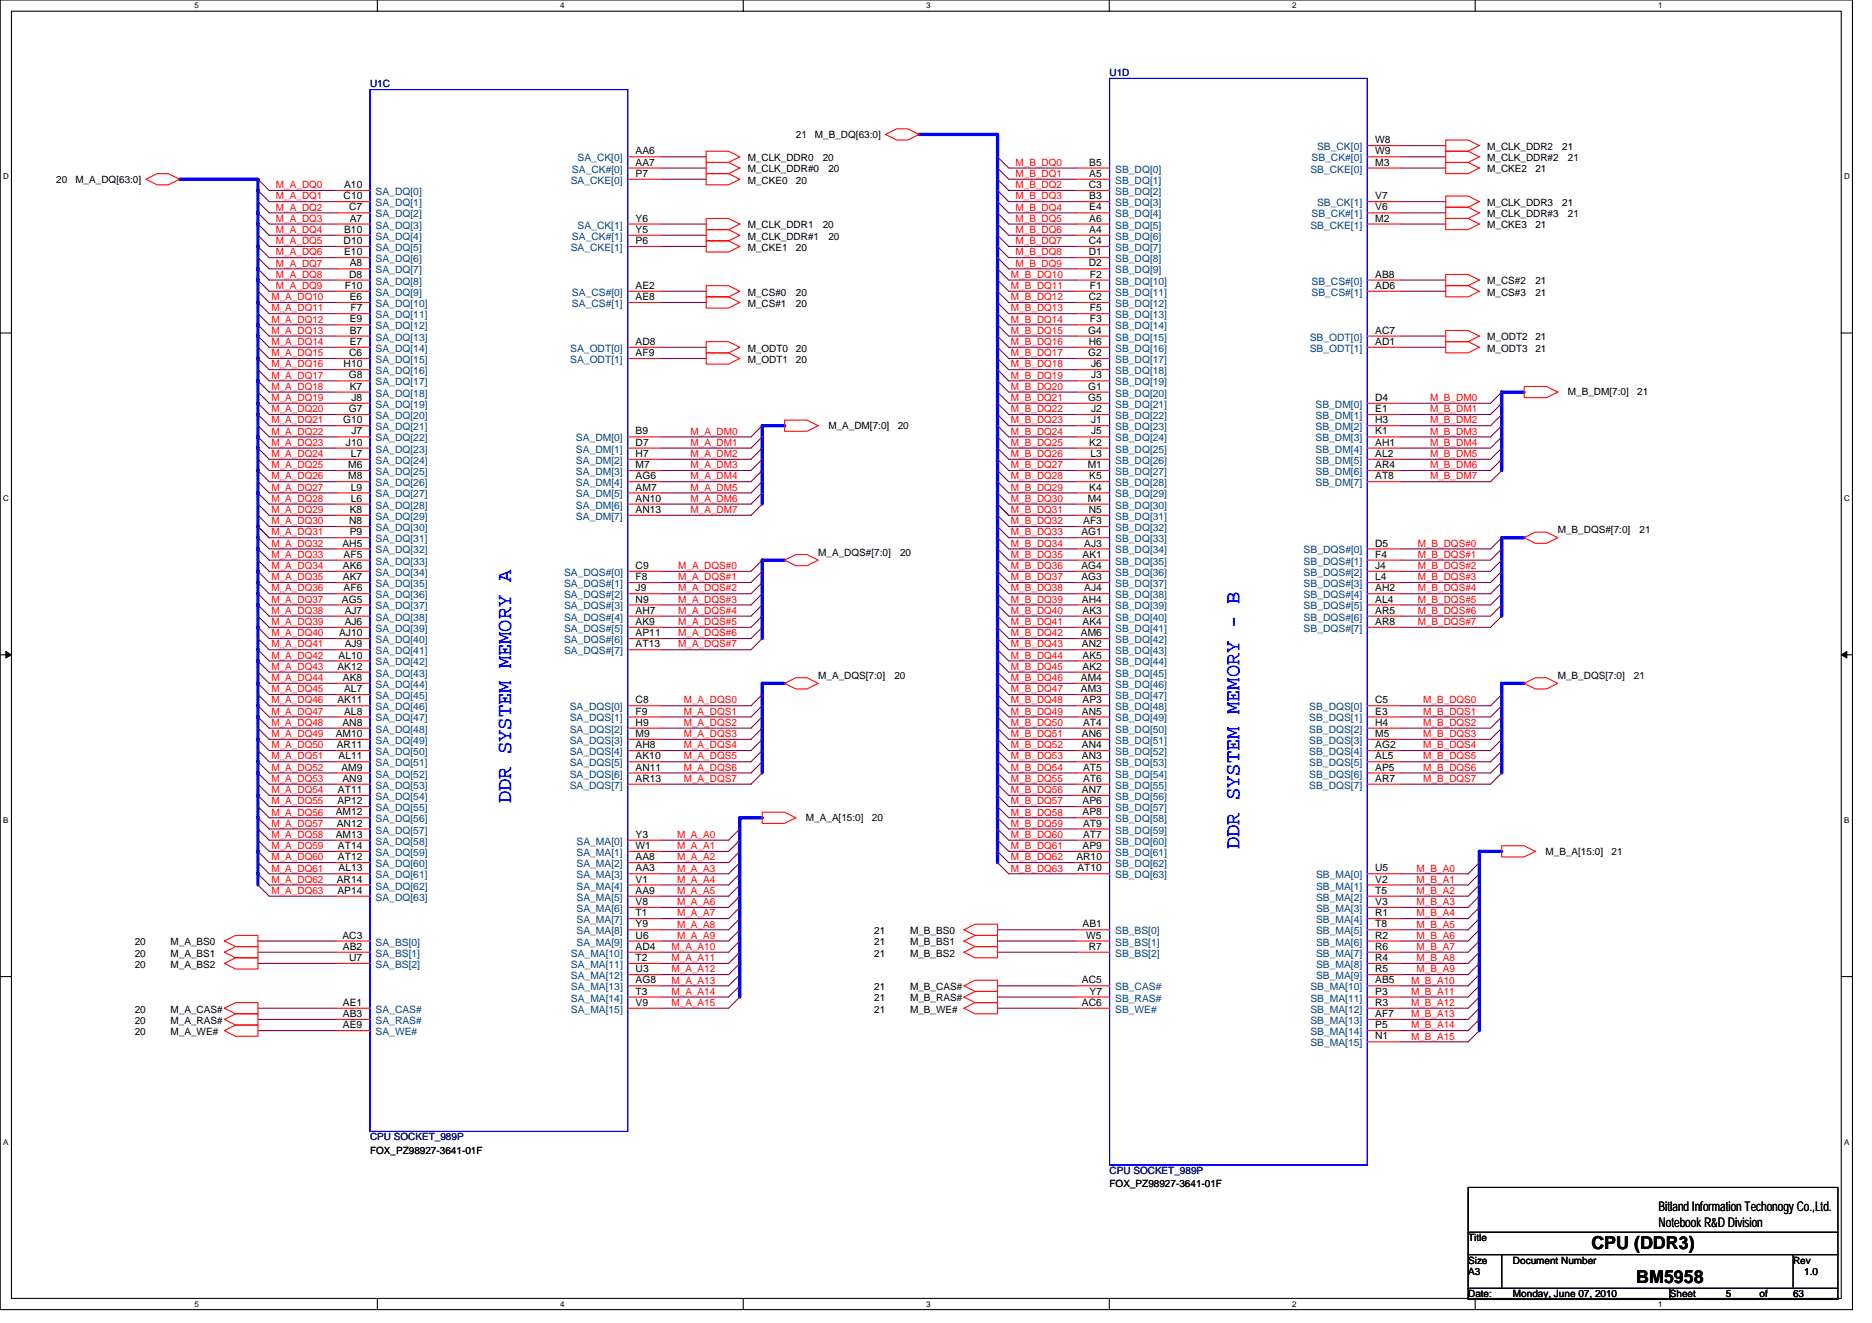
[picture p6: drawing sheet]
<svg xmlns="http://www.w3.org/2000/svg" width="297mm" height="210mm" viewBox="0 0 297 210" stroke-linecap="round" stroke-linejoin="round" font-family="sans-serif">
<defs><g id="words">
<g font-size="3.4" fill="#00f">
<text x="81.1" y="127.5" transform="rotate(-90 81.1 127.5)">DDR SYSTEM MEMORY A</text>
<text x="196.7" y="134.8" transform="rotate(-90 196.7 134.8)">DDR SYSTEM MEMORY - B</text>
</g>
<g font-size="2.8">
<text x="252.5" y="198.2">CPU (DDR3)</text>
<text x="259.6" y="203.6">BM5958</text>
</g>
<g font-size="2.1">
<text x="263.2" y="192.2">Bitland Information Techonogy Co.,Ltd.</text>
<text x="263.2" y="194.7">Notebook R&amp;D Division</text>
</g>
<g font-size="1.6" fill="#000080">
<text x="58.7" y="13.9">U1C</text>
<text x="176.1" y="12.1">U1D</text>
<text x="58.7" y="181">CPU SOCKET_989P</text>
<text x="176.1" y="186.3">CPU SOCKET_989P</text>
</g>
<g font-size="1.6">
<text x="126.3" y="21.9">21</text>
<text x="129.3" y="21.9">M_B_DQ[63:0]</text>
<text x="218.2" y="22.7">W8</text>
<text x="236" y="23.8">M_CLK_DDR2</text>
<text x="247.9" y="23.8">21</text>
<text x="8.9" y="29">20</text>
<text x="12" y="29">M_A_DQ[63:0]</text>
<text x="54.6" y="29.8">A10</text>
<text x="100.9" y="28.1">P7</text>
<text x="100.9" y="24.5">AA6</text>
<text x="100.9" y="26.3">AA7</text>
<text x="118.6" y="27.4">M_CLK_DDR#0</text>
<text x="118.6" y="29.1">M_CKE0</text>
<text x="118.6" y="25.6">M_CLK_DDR0</text>
<text x="126.3" y="29.1">20</text>
<text x="130.6" y="25.6">20</text>
<text x="131.4" y="27.4">20</text>
<text x="172.8" y="29.8">C3</text>
<text x="172.8" y="26.3">B5</text>
<text x="172.8" y="28.1">A5</text>
<text x="218.2" y="26.3">M3</text>
<text x="218.2" y="24.5">W9</text>
<text x="236" y="25.6">M_CLK_DDR#2</text>
<text x="236" y="27.4">M_CKE2</text>
<text x="243.6" y="27.4">21</text>
<text x="248.8" y="25.6">21</text>
<text x="54.5" y="31.6">C10</text>
<text x="55.4" y="33.4">C7</text>
<text x="55.5" y="35.2">A7</text>
<text x="100.9" y="35.2">Y6</text>
<text x="172.8" y="31.6">B3</text>
<text x="172.8" y="33.4">E4</text>
<text x="172.8" y="35.2">A6</text>
<text x="218.2" y="35.2">M2</text>
<text x="218.2" y="31.6">V7</text>
<text x="218.2" y="33.4">V6</text>
<text x="236" y="32.7">M_CLK_DDR3</text>
<text x="236" y="34.5">M_CLK_DDR#3</text>
<text x="247.9" y="32.7">21</text>
<text x="248.8" y="34.5">21</text>
<text x="54.5" y="38.7">D10</text>
<text x="54.6" y="37">B10</text>
<text x="54.6" y="40.5">E10</text>
<text x="100.9" y="38.7">P6</text>
<text x="100.9" y="37">Y5</text>
<text x="118.6" y="38">M_CLK_DDR#1</text>
<text x="118.6" y="39.8">M_CKE1</text>
<text x="118.6" y="36.3">M_CLK_DDR1</text>
<text x="126.3" y="39.8">20</text>
<text x="130.6" y="36.3">20</text>
<text x="131.4" y="38">20</text>
<text x="172.8" y="38.7">C4</text>
<text x="172.8" y="40.5">D1</text>
<text x="172.8" y="37">A4</text>
<text x="236" y="36.3">M_CKE3</text>
<text x="243.6" y="36.3">21</text>
<text x="54.7" y="45.8">F10</text>
<text x="55.4" y="44.1">D8</text>
<text x="55.5" y="42.3">A8</text>
<text x="55.5" y="47.6">E6</text>
<text x="100.9" y="45.8">AE2</text>
<text x="100.9" y="47.6">AE8</text>
<text x="118.6" y="46.9">M_CS#0</text>
<text x="126.3" y="46.9">20</text>
<text x="172.8" y="42.3">D2</text>
<text x="172.8" y="47.6">C2</text>
<text x="172.9" y="44.1">F2</text>
<text x="172.9" y="45.8">F1</text>
<text x="218.2" y="44.1">AB8</text>
<text x="218.2" y="45.8">AD6</text>
<text x="236" y="45.1">M_CS#2</text>
<text x="236" y="46.9">M_CS#3</text>
<text x="243.6" y="45.1">21</text>
<text x="243.6" y="46.9">21</text>
<text x="55.5" y="51.2">E9</text>
<text x="55.5" y="53">B7</text>
<text x="55.6" y="49.4">F7</text>
<text x="118.6" y="48.7">M_CS#1</text>
<text x="126.3" y="48.7">20</text>
<text x="172.7" y="53">G4</text>
<text x="172.9" y="49.4">F5</text>
<text x="172.9" y="51.2">F3</text>
<text x="218.2" y="53">AC7</text>
<text x="54.5" y="58.3">H10</text>
<text x="55.4" y="56.5">C6</text>
<text x="55.5" y="54.7">E7</text>
<text x="100.9" y="54.7">AD8</text>
<text x="100.9" y="56.5">AF9</text>
<text x="118.6" y="55.8">M_ODT0</text>
<text x="118.6" y="57.6">M_ODT1</text>
<text x="126.3" y="55.8">20</text>
<text x="126.3" y="57.6">20</text>
<text x="172.7" y="56.5">G2</text>
<text x="172.8" y="54.7">H6</text>
<text x="173.1" y="58.3">J6</text>
<text x="218.2" y="54.7">AD1</text>
<text x="236" y="54">M_ODT2</text>
<text x="236" y="55.8">M_ODT3</text>
<text x="243.6" y="54">21</text>
<text x="243.6" y="55.8">21</text>
<text x="55.3" y="60.1">G8</text>
<text x="55.3" y="65.4">G7</text>
<text x="55.5" y="61.8">K7</text>
<text x="55.8" y="63.6">J8</text>
<text x="172.7" y="61.8">G1</text>
<text x="172.7" y="63.6">G5</text>
<text x="173.1" y="60.1">J3</text>
<text x="173.1" y="65.4">J2</text>
<text x="218.2" y="63.6">D4</text>
<text x="218.2" y="65.4">E1</text>
<text x="248.8" y="62.8">M_B_DM[7:0]</text>
<text x="259.8" y="62.8">21</text>
<text x="54.4" y="67.2">G10</text>
<text x="54.9" y="70.7">J10</text>
<text x="55.8" y="69">J7</text>
<text x="100.9" y="69">B9</text>
<text x="100.9" y="70.7">D7</text>
<text x="131.4" y="68.1">M_A_DM[7:0]</text>
<text x="142.4" y="68.1">20</text>
<text x="172.8" y="70.7">K2</text>
<text x="173.1" y="67.2">J1</text>
<text x="173.1" y="69">J5</text>
<text x="218.2" y="67.2">H3</text>
<text x="218.2" y="69">K1</text>
<text x="218.2" y="70.7">AH1</text>
<text x="55.2" y="74.3">M6</text>
<text x="55.2" y="76.1">M8</text>
<text x="55.7" y="72.5">L7</text>
<text x="55.7" y="77.9">L9</text>
<text x="100.9" y="72.5">H7</text>
<text x="100.9" y="74.3">M7</text>
<text x="100.9" y="76.1">AG6</text>
<text x="100.9" y="77.9">AM7</text>
<text x="172.6" y="74.3">M1</text>
<text x="172.8" y="76.1">K5</text>
<text x="172.8" y="77.9">K4</text>
<text x="173" y="72.5">L3</text>
<text x="218.2" y="72.5">AL2</text>
<text x="218.2" y="74.3">AR4</text>
<text x="218.2" y="76.1">AT8</text>
<text x="55.4" y="83.2">N8</text>
<text x="55.5" y="81.4">K8</text>
<text x="55.7" y="79.6">L6</text>
<text x="100.9" y="79.6">AN10</text>
<text x="100.9" y="81.4">AN13</text>
<text x="171.9" y="83.2">AF3</text>
<text x="172.6" y="79.6">M4</text>
<text x="172.8" y="81.4">N5</text>
<text x="54.3" y="86.7">AH5</text>
<text x="54.5" y="88.5">AF5</text>
<text x="55.5" y="85">P9</text>
<text x="129.8" y="88.2">M_A_DQS#[7:0]</text>
<text x="142.8" y="88.2">20</text>
<text x="171.6" y="85">AG1</text>
<text x="171.8" y="88.5">AK1</text>
<text x="172" y="86.7">AJ3</text>
<text x="218.2" y="86.7">D5</text>
<text x="218.2" y="88.5">F4</text>
<text x="247.2" y="84.6">M_B_DQS#[7:0]</text>
<text x="260.2" y="84.6">21</text>
<text x="54.2" y="95.6">AG5</text>
<text x="54.4" y="90.3">AK6</text>
<text x="54.4" y="92.1">AK7</text>
<text x="54.5" y="93.9">AF6</text>
<text x="100.9" y="90.3">C9</text>
<text x="100.9" y="92.1">F8</text>
<text x="100.9" y="93.9">J9</text>
<text x="100.9" y="95.6">N9</text>
<text x="171.6" y="90.3">AG4</text>
<text x="171.6" y="92.1">AG3</text>
<text x="171.7" y="95.6">AH4</text>
<text x="172" y="93.9">AJ4</text>
<text x="218.2" y="93.9">AH2</text>
<text x="218.2" y="95.6">AL4</text>
<text x="218.2" y="90.3">J4</text>
<text x="218.2" y="92.1">L4</text>
<text x="53.8" y="101">AJ10</text>
<text x="54.7" y="97.4">AJ7</text>
<text x="54.7" y="99.2">AJ6</text>
<text x="100.9" y="97.4">AH7</text>
<text x="100.9" y="99.2">AK9</text>
<text x="100.9" y="101">AP11</text>
<text x="171.5" y="101">AM6</text>
<text x="171.8" y="97.4">AK3</text>
<text x="171.8" y="99.2">AK4</text>
<text x="218.2" y="97.4">AR5</text>
<text x="218.2" y="99.2">AR8</text>
<text x="53.5" y="106.3">AK12</text>
<text x="53.7" y="104.5">AL10</text>
<text x="54.7" y="102.7">AJ9</text>
<text x="100.9" y="102.7">AT13</text>
<text x="129.8" y="107.7">M_A_DQS[7:0]</text>
<text x="141.9" y="107.7">20</text>
<text x="171.7" y="102.7">AN2</text>
<text x="171.8" y="104.5">AK5</text>
<text x="171.8" y="106.3">AK2</text>
<text x="247.2" y="107.7">M_B_DQS[7:0]</text>
<text x="259.3" y="107.7">21</text>
<text x="53.5" y="111.6">AK11</text>
<text x="54.4" y="108.1">AK8</text>
<text x="54.6" y="109.9">AL7</text>
<text x="54.6" y="113.4">AL8</text>
<text x="100.9" y="111.6">C8</text>
<text x="100.9" y="113.4">F9</text>
<text x="171.5" y="108.1">AM4</text>
<text x="171.5" y="109.9">AM3</text>
<text x="171.7" y="113.4">AN5</text>
<text x="171.8" y="111.6">AP3</text>
<text x="218.2" y="111.6">C5</text>
<text x="218.2" y="113.4">E3</text>
<text x="53.3" y="117">AM10</text>
<text x="53.4" y="118.7">AR11</text>
<text x="54.3" y="115.2">AN8</text>
<text x="100.9" y="115.2">H9</text>
<text x="100.9" y="117">M9</text>
<text x="100.9" y="118.7">AH8</text>
<text x="171.7" y="117">AN6</text>
<text x="171.7" y="118.7">AN4</text>
<text x="171.8" y="115.2">AT4</text>
<text x="218.2" y="118.7">AG2</text>
<text x="218.2" y="115.2">H4</text>
<text x="218.2" y="117">M5</text>
<text x="53.6" y="125.9">AT11</text>
<text x="53.7" y="120.5">AL11</text>
<text x="54.2" y="122.3">AM9</text>
<text x="54.3" y="124.1">AN9</text>
<text x="100.9" y="120.5">AK10</text>
<text x="100.9" y="122.3">AN11</text>
<text x="100.9" y="124.1">AR13</text>
<text x="171.7" y="120.5">AN3</text>
<text x="171.7" y="125.9">AN7</text>
<text x="171.8" y="122.3">AT5</text>
<text x="171.8" y="124.1">AT6</text>
<text x="218.2" y="120.5">AL5</text>
<text x="218.2" y="122.3">AP5</text>
<text x="218.2" y="124.1">AR7</text>
<text x="53.3" y="129.4">AM12</text>
<text x="53.4" y="131.2">AN12</text>
<text x="53.5" y="127.6">AP12</text>
<text x="127.9" y="130.3">M_A_A[15:0]</text>
<text x="138.4" y="130.3">20</text>
<text x="171.8" y="127.6">AP6</text>
<text x="171.8" y="129.4">AP8</text>
<text x="171.8" y="131.2">AT9</text>
<text x="53.3" y="133">AM13</text>
<text x="53.6" y="134.7">AT14</text>
<text x="53.6" y="136.5">AT12</text>
<text x="100.9" y="133">Y3</text>
<text x="100.9" y="134.7">W1</text>
<text x="100.9" y="136.5">AA8</text>
<text x="170.8" y="136.5">AR10</text>
<text x="171.8" y="134.7">AP9</text>
<text x="171.8" y="133">AT7</text>
<text x="245.2" y="135.7">M_B_A[15:0]</text>
<text x="255.7" y="135.7">21</text>
<text x="53.4" y="140.1">AR14</text>
<text x="53.5" y="141.9">AP14</text>
<text x="53.7" y="138.3">AL13</text>
<text x="100.9" y="138.3">AA3</text>
<text x="100.9" y="140.1">V1</text>
<text x="100.9" y="141.9">AA9</text>
<text x="100.9" y="143.6">V8</text>
<text x="171" y="138.3">AT10</text>
<text x="218.2" y="138.3">U5</text>
<text x="218.2" y="140.1">V2</text>
<text x="218.2" y="141.9">T5</text>
<text x="218.2" y="143.6">V3</text>
<text x="54.3" y="149">AC3</text>
<text x="100.9" y="145.4">T1</text>
<text x="100.9" y="147.2">Y9</text>
<text x="100.9" y="149">U6</text>
<text x="138.7" y="148.3">21</text>
<text x="144.4" y="148.3">M_B_BS0</text>
<text x="171.8" y="147.2">AB1</text>
<text x="172.3" y="149">W5</text>
<text x="218.2" y="145.4">R1</text>
<text x="218.2" y="147.2">T8</text>
<text x="218.2" y="149">R2</text>
<text x="21.4" y="150.1">20</text>
<text x="21.4" y="151.8">20</text>
<text x="21.4" y="153.6">20</text>
<text x="27.1" y="150.1">M_A_BS0</text>
<text x="27.1" y="151.8">M_A_BS1</text>
<text x="27.1" y="153.6">M_A_BS2</text>
<text x="54.4" y="150.7">AB2</text>
<text x="55.4" y="152.5">U7</text>
<text x="100.9" y="150.7">AD4</text>
<text x="100.9" y="152.5">T2</text>
<text x="100.9" y="154.3">U3</text>
<text x="138.7" y="150.1">21</text>
<text x="138.7" y="151.8">21</text>
<text x="144.4" y="150.1">M_B_BS1</text>
<text x="144.4" y="151.8">M_B_BS2</text>
<text x="172.8" y="150.7">R7</text>
<text x="218.2" y="150.7">R6</text>
<text x="218.2" y="152.5">R4</text>
<text x="218.2" y="154.3">R5</text>
<text x="21.4" y="160.7">20</text>
<text x="27.1" y="160.7">M_A_CAS#</text>
<text x="54.4" y="159.6">AE1</text>
<text x="54.4" y="161.4">AB3</text>
<text x="100.9" y="156.1">AG8</text>
<text x="100.9" y="157.9">T3</text>
<text x="100.9" y="159.6">V9</text>
<text x="138.7" y="158.9">21</text>
<text x="138.7" y="160.7">21</text>
<text x="138.7" y="157.2">21</text>
<text x="144.4" y="158.9">M_B_RAS#</text>
<text x="144.4" y="160.7">M_B_WE#</text>
<text x="144.4" y="157.2">M_B_CAS#</text>
<text x="171.7" y="156.1">AC5</text>
<text x="171.7" y="159.6">AC6</text>
<text x="172.9" y="157.9">Y7</text>
<text x="218.2" y="156.1">AB5</text>
<text x="218.2" y="157.9">P3</text>
<text x="218.2" y="159.6">R3</text>
<text x="218.2" y="161.4">AF7</text>
<text x="21.4" y="162.5">20</text>
<text x="21.4" y="164.3">20</text>
<text x="27.1" y="162.5">M_A_RAS#</text>
<text x="27.1" y="164.3">M_A_WE#</text>
<text x="54.4" y="163.2">AE9</text>
<text x="218.2" y="163.2">P5</text>
<text x="218.2" y="165">N1</text>
<text x="58.7" y="183.1">FOX_PZ98927-3641-01F</text>
<text x="176.1" y="188.5">FOX_PZ98927-3641-01F</text>
<text x="233" y="197">Title</text>
<text x="233" y="202.3">A3</text>
<text x="233" y="200.6">Size</text>
<text x="240.1" y="200.6">Document Number</text>
<text x="284.5" y="200.6">Rev</text>
<text x="286.3" y="202.3">1.0</text>
<text x="233" y="205.9">Date:</text>
<text x="240.1" y="205.9">Monday, June 07, 2010</text>
<text x="265" y="205.9">Sheet</text>
<text x="273.9" y="205.9">5</text>
<text x="279.2" y="205.9">of</text>
<text x="284.5" y="205.9">63</text>
</g>
<g font-size="1.6" fill="#004080">
<text x="209" y="23.8">SB_CK[0]</text>
<text x="90.6" y="29.2">SA_CKE[0]</text>
<text x="90.8" y="27.4">SA_CK#[0]</text>
<text x="91.6" y="25.6">SA_CK[0]</text>
<text x="176.9" y="27.4">SB_DQ[0]</text>
<text x="176.9" y="29.2">SB_DQ[1]</text>
<text x="207.9" y="27.4">SB_CKE[0]</text>
<text x="208.1" y="25.6">SB_CK#[0]</text>
<text x="59.6" y="30.9">SA_DQ[0]</text>
<text x="59.6" y="32.7">SA_DQ[1]</text>
<text x="59.6" y="34.5">SA_DQ[2]</text>
<text x="176.9" y="30.9">SB_DQ[2]</text>
<text x="176.9" y="32.7">SB_DQ[3]</text>
<text x="176.9" y="34.5">SB_DQ[4]</text>
<text x="208.1" y="34.5">SB_CK#[1]</text>
<text x="209" y="32.7">SB_CK[1]</text>
<text x="59.6" y="36.3">SA_DQ[3]</text>
<text x="59.6" y="38.1">SA_DQ[4]</text>
<text x="59.6" y="39.8">SA_DQ[5]</text>
<text x="59.6" y="41.6">SA_DQ[6]</text>
<text x="90.6" y="39.8">SA_CKE[1]</text>
<text x="90.8" y="38.1">SA_CK#[1]</text>
<text x="91.6" y="36.3">SA_CK[1]</text>
<text x="176.9" y="36.3">SB_DQ[5]</text>
<text x="176.9" y="38.1">SB_DQ[6]</text>
<text x="176.9" y="39.8">SB_DQ[7]</text>
<text x="176.9" y="41.6">SB_DQ[8]</text>
<text x="207.9" y="36.3">SB_CKE[1]</text>
<text x="59.6" y="43.4">SA_DQ[7]</text>
<text x="59.6" y="45.2">SA_DQ[8]</text>
<text x="59.6" y="46.9">SA_DQ[9]</text>
<text x="90.8" y="46.9">SA_CS#[0]</text>
<text x="176.9" y="43.4">SB_DQ[9]</text>
<text x="176.9" y="45.2">SB_DQ[10]</text>
<text x="176.9" y="46.9">SB_DQ[11]</text>
<text x="208.1" y="45.2">SB_CS#[0]</text>
<text x="208.1" y="46.9">SB_CS#[1]</text>
<text x="59.6" y="48.7">SA_DQ[10]</text>
<text x="59.6" y="50.5">SA_DQ[11]</text>
<text x="59.6" y="52.3">SA_DQ[12]</text>
<text x="90.8" y="48.7">SA_CS#[1]</text>
<text x="176.9" y="48.7">SB_DQ[12]</text>
<text x="176.9" y="50.5">SB_DQ[13]</text>
<text x="176.9" y="52.3">SB_DQ[14]</text>
<text x="59.6" y="54.1">SA_DQ[13]</text>
<text x="59.6" y="55.8">SA_DQ[14]</text>
<text x="59.6" y="57.6">SA_DQ[15]</text>
<text x="59.6" y="59.4">SA_DQ[16]</text>
<text x="90.5" y="55.8">SA_ODT[0]</text>
<text x="90.5" y="57.6">SA_ODT[1]</text>
<text x="176.9" y="54.1">SB_DQ[15]</text>
<text x="176.9" y="55.8">SB_DQ[16]</text>
<text x="176.9" y="57.6">SB_DQ[17]</text>
<text x="176.9" y="59.4">SB_DQ[18]</text>
<text x="207.8" y="54.1">SB_ODT[0]</text>
<text x="207.8" y="55.8">SB_ODT[1]</text>
<text x="59.6" y="61.2">SA_DQ[17]</text>
<text x="59.6" y="62.9">SA_DQ[18]</text>
<text x="59.6" y="64.7">SA_DQ[19]</text>
<text x="176.9" y="61.2">SB_DQ[19]</text>
<text x="176.9" y="62.9">SB_DQ[20]</text>
<text x="176.9" y="64.7">SB_DQ[21]</text>
<text x="208.7" y="64.7">SB_DM[0]</text>
<text x="59.6" y="66.5">SA_DQ[20]</text>
<text x="59.6" y="68.3">SA_DQ[21]</text>
<text x="59.6" y="70.1">SA_DQ[22]</text>
<text x="59.6" y="71.8">SA_DQ[23]</text>
<text x="91.4" y="70.1">SA_DM[0]</text>
<text x="91.4" y="71.8">SA_DM[1]</text>
<text x="176.9" y="66.5">SB_DQ[22]</text>
<text x="176.9" y="68.3">SB_DQ[23]</text>
<text x="176.9" y="70.1">SB_DQ[24]</text>
<text x="176.9" y="71.8">SB_DQ[25]</text>
<text x="208.7" y="66.5">SB_DM[1]</text>
<text x="208.7" y="68.3">SB_DM[2]</text>
<text x="208.7" y="70.1">SB_DM[3]</text>
<text x="208.7" y="71.8">SB_DM[4]</text>
<text x="59.6" y="73.6">SA_DQ[24]</text>
<text x="59.6" y="75.4">SA_DQ[25]</text>
<text x="59.6" y="77.2">SA_DQ[26]</text>
<text x="91.4" y="73.6">SA_DM[2]</text>
<text x="91.4" y="75.4">SA_DM[3]</text>
<text x="91.4" y="77.2">SA_DM[4]</text>
<text x="176.9" y="73.6">SB_DQ[26]</text>
<text x="176.9" y="75.4">SB_DQ[27]</text>
<text x="176.9" y="77.2">SB_DQ[28]</text>
<text x="208.7" y="73.6">SB_DM[5]</text>
<text x="208.7" y="75.4">SB_DM[6]</text>
<text x="208.7" y="77.2">SB_DM[7]</text>
<text x="59.6" y="79">SA_DQ[27]</text>
<text x="59.6" y="80.7">SA_DQ[28]</text>
<text x="59.6" y="82.5">SA_DQ[29]</text>
<text x="91.4" y="79">SA_DM[5]</text>
<text x="91.4" y="80.7">SA_DM[6]</text>
<text x="91.4" y="82.5">SA_DM[7]</text>
<text x="176.9" y="79">SB_DQ[29]</text>
<text x="176.9" y="80.7">SB_DQ[30]</text>
<text x="176.9" y="82.5">SB_DQ[31]</text>
<text x="59.6" y="84.3">SA_DQ[30]</text>
<text x="59.6" y="86.1">SA_DQ[31]</text>
<text x="59.6" y="87.8">SA_DQ[32]</text>
<text x="59.6" y="89.6">SA_DQ[33]</text>
<text x="176.9" y="84.3">SB_DQ[32]</text>
<text x="176.9" y="86.1">SB_DQ[33]</text>
<text x="176.9" y="87.8">SB_DQ[34]</text>
<text x="176.9" y="89.6">SB_DQ[35]</text>
<text x="206.9" y="87.8">SB_DQS#[0]</text>
<text x="206.9" y="89.6">SB_DQS#[1]</text>
<text x="59.6" y="91.4">SA_DQ[34]</text>
<text x="59.6" y="93.2">SA_DQ[35]</text>
<text x="59.6" y="95">SA_DQ[36]</text>
<text x="89.5" y="91.4">SA_DQS#[0]</text>
<text x="89.5" y="93.2">SA_DQS#[1]</text>
<text x="89.5" y="95">SA_DQS#[2]</text>
<text x="176.9" y="91.4">SB_DQ[36]</text>
<text x="176.9" y="93.2">SB_DQ[37]</text>
<text x="176.9" y="95">SB_DQ[38]</text>
<text x="206.9" y="95">SB_DQS#[4]</text>
<text x="206.9" y="91.4">SB_DQS#[2]</text>
<text x="206.9" y="93.2">SB_DQS#[3]</text>
<text x="59.6" y="96.7">SA_DQ[37]</text>
<text x="59.6" y="98.5">SA_DQ[38]</text>
<text x="59.6" y="100.3">SA_DQ[39]</text>
<text x="89.5" y="96.7">SA_DQS#[3]</text>
<text x="89.5" y="98.5">SA_DQS#[4]</text>
<text x="89.5" y="100.3">SA_DQS#[5]</text>
<text x="176.9" y="96.7">SB_DQ[39]</text>
<text x="176.9" y="98.5">SB_DQ[40]</text>
<text x="176.9" y="100.3">SB_DQ[41]</text>
<text x="206.9" y="96.7">SB_DQS#[5]</text>
<text x="206.9" y="98.5">SB_DQS#[6]</text>
<text x="206.9" y="100.3">SB_DQS#[7]</text>
<text x="59.6" y="102.1">SA_DQ[40]</text>
<text x="59.6" y="103.8">SA_DQ[41]</text>
<text x="59.6" y="105.6">SA_DQ[42]</text>
<text x="59.6" y="107.4">SA_DQ[43]</text>
<text x="89.5" y="102.1">SA_DQS#[6]</text>
<text x="89.5" y="103.8">SA_DQS#[7]</text>
<text x="176.9" y="102.1">SB_DQ[42]</text>
<text x="176.9" y="103.8">SB_DQ[43]</text>
<text x="176.9" y="105.6">SB_DQ[44]</text>
<text x="176.9" y="107.4">SB_DQ[45]</text>
<text x="59.6" y="109.2">SA_DQ[44]</text>
<text x="59.6" y="111">SA_DQ[45]</text>
<text x="59.6" y="112.7">SA_DQ[46]</text>
<text x="90.4" y="112.7">SA_DQS[0]</text>
<text x="176.9" y="109.2">SB_DQ[46]</text>
<text x="176.9" y="111">SB_DQ[47]</text>
<text x="176.9" y="112.7">SB_DQ[48]</text>
<text x="207.7" y="112.7">SB_DQS[0]</text>
<text x="59.6" y="114.5">SA_DQ[47]</text>
<text x="59.6" y="116.3">SA_DQ[48]</text>
<text x="59.6" y="118.1">SA_DQ[49]</text>
<text x="59.6" y="119.8">SA_DQ[50]</text>
<text x="90.4" y="114.5">SA_DQS[1]</text>
<text x="90.4" y="116.3">SA_DQS[2]</text>
<text x="90.4" y="118.1">SA_DQS[3]</text>
<text x="90.4" y="119.8">SA_DQS[4]</text>
<text x="176.9" y="114.5">SB_DQ[49]</text>
<text x="176.9" y="116.3">SB_DQ[50]</text>
<text x="176.9" y="118.1">SB_DQ[51]</text>
<text x="176.9" y="119.8">SB_DQ[52]</text>
<text x="207.7" y="119.8">SB_DQS[4]</text>
<text x="207.7" y="114.5">SB_DQS[1]</text>
<text x="207.7" y="116.3">SB_DQS[2]</text>
<text x="207.7" y="118.1">SB_DQS[3]</text>
<text x="59.6" y="121.6">SA_DQ[51]</text>
<text x="59.6" y="123.4">SA_DQ[52]</text>
<text x="59.6" y="125.2">SA_DQ[53]</text>
<text x="90.4" y="121.6">SA_DQS[5]</text>
<text x="90.4" y="123.4">SA_DQS[6]</text>
<text x="90.4" y="125.2">SA_DQS[7]</text>
<text x="176.9" y="121.6">SB_DQ[53]</text>
<text x="176.9" y="123.4">SB_DQ[54]</text>
<text x="176.9" y="125.2">SB_DQ[55]</text>
<text x="207.7" y="121.6">SB_DQS[5]</text>
<text x="207.7" y="123.4">SB_DQS[6]</text>
<text x="207.7" y="125.2">SB_DQS[7]</text>
<text x="59.6" y="127">SA_DQ[54]</text>
<text x="59.6" y="128.7">SA_DQ[55]</text>
<text x="59.6" y="130.5">SA_DQ[56]</text>
<text x="176.9" y="127">SB_DQ[56]</text>
<text x="176.9" y="128.7">SB_DQ[57]</text>
<text x="176.9" y="130.5">SB_DQ[58]</text>
<text x="59.6" y="132.3">SA_DQ[57]</text>
<text x="59.6" y="134.1">SA_DQ[58]</text>
<text x="59.6" y="135.8">SA_DQ[59]</text>
<text x="59.6" y="137.6">SA_DQ[60]</text>
<text x="91.5" y="134.1">SA_MA[0]</text>
<text x="91.5" y="135.8">SA_MA[1]</text>
<text x="91.5" y="137.6">SA_MA[2]</text>
<text x="176.9" y="132.3">SB_DQ[59]</text>
<text x="176.9" y="134.1">SB_DQ[60]</text>
<text x="176.9" y="135.8">SB_DQ[61]</text>
<text x="176.9" y="137.6">SB_DQ[62]</text>
<text x="59.6" y="139.4">SA_DQ[61]</text>
<text x="59.6" y="141.2">SA_DQ[62]</text>
<text x="59.6" y="143">SA_DQ[63]</text>
<text x="91.5" y="139.4">SA_MA[3]</text>
<text x="91.5" y="141.2">SA_MA[4]</text>
<text x="91.5" y="143">SA_MA[5]</text>
<text x="176.9" y="139.4">SB_DQ[63]</text>
<text x="208.8" y="139.4">SB_MA[0]</text>
<text x="208.8" y="141.2">SB_MA[1]</text>
<text x="208.8" y="143">SB_MA[2]</text>
<text x="91.5" y="144.7">SA_MA[6]</text>
<text x="91.5" y="146.5">SA_MA[7]</text>
<text x="91.5" y="148.3">SA_MA[8]</text>
<text x="176.9" y="148.3">SB_BS[0]</text>
<text x="208.8" y="144.7">SB_MA[3]</text>
<text x="208.8" y="146.5">SB_MA[4]</text>
<text x="208.8" y="148.3">SB_MA[5]</text>
<text x="59.6" y="150.1">SA_BS[0]</text>
<text x="59.6" y="151.8">SA_BS[1]</text>
<text x="59.6" y="153.6">SA_BS[2]</text>
<text x="90.6" y="151.8">SA_MA[10]</text>
<text x="90.6" y="153.6">SA_MA[11]</text>
<text x="90.6" y="155.4">SA_MA[12]</text>
<text x="91.5" y="150.1">SA_MA[9]</text>
<text x="176.9" y="150.1">SB_BS[1]</text>
<text x="176.9" y="151.8">SB_BS[2]</text>
<text x="208.8" y="150.1">SB_MA[6]</text>
<text x="208.8" y="151.8">SB_MA[7]</text>
<text x="208.8" y="153.6">SB_MA[8]</text>
<text x="208.8" y="155.4">SB_MA[9]</text>
<text x="59.6" y="160.7">SA_CAS#</text>
<text x="90.6" y="157.2">SA_MA[13]</text>
<text x="90.6" y="159">SA_MA[14]</text>
<text x="90.6" y="160.7">SA_MA[15]</text>
<text x="176.9" y="157.2">SB_CAS#</text>
<text x="176.9" y="159">SB_RAS#</text>
<text x="176.9" y="160.7">SB_WE#</text>
<text x="207.9" y="157.2">SB_MA[10]</text>
<text x="207.9" y="159">SB_MA[11]</text>
<text x="207.9" y="160.7">SB_MA[12]</text>
<text x="59.6" y="162.5">SA_RAS#</text>
<text x="59.6" y="164.3">SA_WE#</text>
<text x="207.9" y="162.5">SB_MA[13]</text>
<text x="207.9" y="164.3">SB_MA[14]</text>
<text x="207.9" y="166.1">SB_MA[15]</text>
</g>
<g font-size="1.6" fill="#f00">
<text x="43.8" y="29.9">M_A_DQ0</text>
<text x="161.1" y="26.3">M_B_DQ0</text>
<text x="161.1" y="28.1">M_B_DQ1</text>
<text x="161.1" y="29.9">M_B_DQ2</text>
<text x="43.8" y="35.2">M_A_DQ3</text>
<text x="43.8" y="31.6">M_A_DQ1</text>
<text x="43.8" y="33.4">M_A_DQ2</text>
<text x="161.1" y="31.6">M_B_DQ3</text>
<text x="161.1" y="33.4">M_B_DQ4</text>
<text x="161.1" y="35.2">M_B_DQ5</text>
<text x="43.8" y="37">M_A_DQ4</text>
<text x="43.8" y="38.8">M_A_DQ5</text>
<text x="43.8" y="40.5">M_A_DQ6</text>
<text x="161.1" y="38.8">M_B_DQ7</text>
<text x="161.1" y="40.5">M_B_DQ8</text>
<text x="161.1" y="37">M_B_DQ6</text>
<text x="43.1" y="47.6">M_A_DQ10</text>
<text x="43.8" y="42.3">M_A_DQ7</text>
<text x="43.8" y="44.1">M_A_DQ8</text>
<text x="43.8" y="45.9">M_A_DQ9</text>
<text x="160.4" y="45.9">M_B_DQ11</text>
<text x="160.4" y="47.6">M_B_DQ12</text>
<text x="160.4" y="44.1">M_B_DQ10</text>
<text x="161.1" y="42.3">M_B_DQ9</text>
<text x="43.1" y="49.4">M_A_DQ11</text>
<text x="43.1" y="51.2">M_A_DQ12</text>
<text x="43.1" y="53">M_A_DQ13</text>
<text x="160.4" y="53">M_B_DQ15</text>
<text x="160.4" y="49.4">M_B_DQ13</text>
<text x="160.4" y="51.2">M_B_DQ14</text>
<text x="43.1" y="56.5">M_A_DQ15</text>
<text x="43.1" y="58.3">M_A_DQ16</text>
<text x="43.1" y="54.8">M_A_DQ14</text>
<text x="160.4" y="56.5">M_B_DQ17</text>
<text x="160.4" y="58.3">M_B_DQ18</text>
<text x="160.4" y="54.8">M_B_DQ16</text>
<text x="43.1" y="63.6">M_A_DQ19</text>
<text x="43.1" y="65.4">M_A_DQ20</text>
<text x="43.1" y="60.1">M_A_DQ17</text>
<text x="43.1" y="61.9">M_A_DQ18</text>
<text x="160.4" y="60.1">M_B_DQ19</text>
<text x="160.4" y="61.9">M_B_DQ20</text>
<text x="160.4" y="63.6">M_B_DQ21</text>
<text x="160.4" y="65.4">M_B_DQ22</text>
<text x="226.9" y="63.6">M_B_DM0</text>
<text x="226.9" y="65.4">M_B_DM1</text>
<text x="43.1" y="70.8">M_A_DQ23</text>
<text x="43.1" y="67.2">M_A_DQ21</text>
<text x="43.1" y="69">M_A_DQ22</text>
<text x="109.6" y="69">M_A_DM0</text>
<text x="109.6" y="70.8">M_A_DM1</text>
<text x="160.4" y="67.2">M_B_DQ23</text>
<text x="160.4" y="69">M_B_DQ24</text>
<text x="160.4" y="70.8">M_B_DQ25</text>
<text x="226.9" y="69">M_B_DM3</text>
<text x="226.9" y="70.8">M_B_DM4</text>
<text x="226.9" y="67.2">M_B_DM2</text>
<text x="43.1" y="72.5">M_A_DQ24</text>
<text x="43.1" y="77.9">M_A_DQ27</text>
<text x="43.1" y="74.3">M_A_DQ25</text>
<text x="43.1" y="76.1">M_A_DQ26</text>
<text x="109.6" y="74.3">M_A_DM3</text>
<text x="109.6" y="76.1">M_A_DM4</text>
<text x="109.6" y="77.9">M_A_DM5</text>
<text x="109.6" y="72.5">M_A_DM2</text>
<text x="160.4" y="74.3">M_B_DQ27</text>
<text x="160.4" y="76.1">M_B_DQ28</text>
<text x="160.4" y="77.9">M_B_DQ29</text>
<text x="160.4" y="72.5">M_B_DQ26</text>
<text x="226.9" y="76.1">M_B_DM7</text>
<text x="226.9" y="72.5">M_B_DM5</text>
<text x="226.9" y="74.3">M_B_DM6</text>
<text x="43.1" y="79.7">M_A_DQ28</text>
<text x="43.1" y="81.4">M_A_DQ29</text>
<text x="43.1" y="83.2">M_A_DQ30</text>
<text x="109.6" y="81.4">M_A_DM7</text>
<text x="109.6" y="79.7">M_A_DM6</text>
<text x="160.4" y="81.4">M_B_DQ31</text>
<text x="160.4" y="83.2">M_B_DQ32</text>
<text x="160.4" y="79.7">M_B_DQ30</text>
<text x="43.1" y="85">M_A_DQ31</text>
<text x="43.1" y="86.8">M_A_DQ32</text>
<text x="43.1" y="88.5">M_A_DQ33</text>
<text x="160.4" y="86.8">M_B_DQ34</text>
<text x="160.4" y="88.5">M_B_DQ35</text>
<text x="160.4" y="85">M_B_DQ33</text>
<text x="225" y="86.8">M_B_DQS#0</text>
<text x="225" y="88.5">M_B_DQS#1</text>
<text x="43.1" y="90.3">M_A_DQ34</text>
<text x="43.1" y="92.1">M_A_DQ35</text>
<text x="43.1" y="93.9">M_A_DQ36</text>
<text x="43.1" y="95.7">M_A_DQ37</text>
<text x="107.6" y="90.3">M_A_DQS#0</text>
<text x="107.6" y="95.7">M_A_DQS#3</text>
<text x="107.6" y="92.1">M_A_DQS#1</text>
<text x="107.6" y="93.9">M_A_DQS#2</text>
<text x="160.4" y="93.9">M_B_DQ38</text>
<text x="160.4" y="95.7">M_B_DQ39</text>
<text x="160.4" y="90.3">M_B_DQ36</text>
<text x="160.4" y="92.1">M_B_DQ37</text>
<text x="225" y="92.1">M_B_DQS#3</text>
<text x="225" y="93.9">M_B_DQS#4</text>
<text x="225" y="95.7">M_B_DQS#5</text>
<text x="225" y="90.3">M_B_DQS#2</text>
<text x="43.1" y="97.4">M_A_DQ38</text>
<text x="43.1" y="99.2">M_A_DQ39</text>
<text x="43.1" y="101">M_A_DQ40</text>
<text x="107.6" y="97.4">M_A_DQS#4</text>
<text x="107.6" y="99.2">M_A_DQS#5</text>
<text x="107.6" y="101">M_A_DQS#6</text>
<text x="160.4" y="101">M_B_DQ42</text>
<text x="160.4" y="97.4">M_B_DQ40</text>
<text x="160.4" y="99.2">M_B_DQ41</text>
<text x="225" y="99.2">M_B_DQS#7</text>
<text x="225" y="97.4">M_B_DQS#6</text>
<text x="43.1" y="104.5">M_A_DQ42</text>
<text x="43.1" y="106.3">M_A_DQ43</text>
<text x="43.1" y="102.8">M_A_DQ41</text>
<text x="107.6" y="102.8">M_A_DQS#7</text>
<text x="160.4" y="102.8">M_B_DQ43</text>
<text x="160.4" y="104.5">M_B_DQ44</text>
<text x="160.4" y="106.3">M_B_DQ45</text>
<text x="43.1" y="111.7">M_A_DQ46</text>
<text x="43.1" y="113.4">M_A_DQ47</text>
<text x="43.1" y="108.1">M_A_DQ44</text>
<text x="43.1" y="109.9">M_A_DQ45</text>
<text x="108.5" y="111.7">M_A_DQS0</text>
<text x="108.5" y="113.4">M_A_DQS1</text>
<text x="160.4" y="111.7">M_B_DQ48</text>
<text x="160.4" y="113.4">M_B_DQ49</text>
<text x="160.4" y="108.1">M_B_DQ46</text>
<text x="160.4" y="109.9">M_B_DQ47</text>
<text x="225.8" y="111.7">M_B_DQS0</text>
<text x="225.8" y="113.4">M_B_DQS1</text>
<text x="43.1" y="118.8">M_A_DQ50</text>
<text x="43.1" y="115.2">M_A_DQ48</text>
<text x="43.1" y="117">M_A_DQ49</text>
<text x="108.5" y="117">M_A_DQS3</text>
<text x="108.5" y="118.8">M_A_DQS4</text>
<text x="108.5" y="115.2">M_A_DQS2</text>
<text x="160.4" y="115.2">M_B_DQ50</text>
<text x="160.4" y="117">M_B_DQ51</text>
<text x="160.4" y="118.8">M_B_DQ52</text>
<text x="225.8" y="117">M_B_DQS3</text>
<text x="225.8" y="118.8">M_B_DQS4</text>
<text x="225.8" y="115.2">M_B_DQS2</text>
<text x="43.1" y="120.5">M_A_DQ51</text>
<text x="43.1" y="125.9">M_A_DQ54</text>
<text x="43.1" y="122.3">M_A_DQ52</text>
<text x="43.1" y="124.1">M_A_DQ53</text>
<text x="108.5" y="124.1">M_A_DQS7</text>
<text x="108.5" y="120.5">M_A_DQS5</text>
<text x="108.5" y="122.3">M_A_DQS6</text>
<text x="160.4" y="122.3">M_B_DQ54</text>
<text x="160.4" y="124.1">M_B_DQ55</text>
<text x="160.4" y="120.5">M_B_DQ53</text>
<text x="160.4" y="125.9">M_B_DQ56</text>
<text x="225.8" y="124.1">M_B_DQS7</text>
<text x="225.8" y="120.5">M_B_DQS5</text>
<text x="225.8" y="122.3">M_B_DQS6</text>
<text x="43.1" y="127.7">M_A_DQ55</text>
<text x="43.1" y="129.4">M_A_DQ56</text>
<text x="43.1" y="131.2">M_A_DQ57</text>
<text x="160.4" y="129.4">M_B_DQ58</text>
<text x="160.4" y="131.2">M_B_DQ59</text>
<text x="160.4" y="127.7">M_B_DQ57</text>
<text x="43.1" y="133">M_A_DQ58</text>
<text x="43.1" y="134.8">M_A_DQ59</text>
<text x="43.1" y="136.5">M_A_DQ60</text>
<text x="107.4" y="133">M_A_A0</text>
<text x="107.4" y="134.8">M_A_A1</text>
<text x="107.4" y="136.5">M_A_A2</text>
<text x="160.4" y="136.5">M_B_DQ62</text>
<text x="160.4" y="133">M_B_DQ60</text>
<text x="160.4" y="134.8">M_B_DQ61</text>
<text x="43.1" y="140.1">M_A_DQ62</text>
<text x="43.1" y="141.9">M_A_DQ63</text>
<text x="43.1" y="138.3">M_A_DQ61</text>
<text x="107.4" y="138.3">M_A_A3</text>
<text x="107.4" y="140.1">M_A_A4</text>
<text x="107.4" y="141.9">M_A_A5</text>
<text x="107.4" y="143.7">M_A_A6</text>
<text x="160.4" y="138.3">M_B_DQ63</text>
<text x="224.8" y="143.7">M_B_A3</text>
<text x="224.8" y="138.3">M_B_A0</text>
<text x="224.8" y="140.1">M_B_A1</text>
<text x="224.8" y="141.9">M_B_A2</text>
<text x="107.4" y="145.4">M_A_A7</text>
<text x="107.4" y="147.2">M_A_A8</text>
<text x="107.4" y="149">M_A_A9</text>
<text x="224.8" y="145.4">M_B_A4</text>
<text x="224.8" y="147.2">M_B_A5</text>
<text x="224.8" y="149">M_B_A6</text>
<text x="106.5" y="152.5">M_A_A11</text>
<text x="106.5" y="154.3">M_A_A12</text>
<text x="106.5" y="150.8">M_A_A10</text>
<text x="224.8" y="150.8">M_B_A7</text>
<text x="224.8" y="152.5">M_B_A8</text>
<text x="224.8" y="154.3">M_B_A9</text>
<text x="106.5" y="159.7">M_A_A15</text>
<text x="106.5" y="156.1">M_A_A13</text>
<text x="106.5" y="157.9">M_A_A14</text>
<text x="223.9" y="157.9">M_B_A11</text>
<text x="223.9" y="159.7">M_B_A12</text>
<text x="223.9" y="161.4">M_B_A13</text>
<text x="223.9" y="156.1">M_B_A10</text>
<text x="223.9" y="165">M_B_A15</text>
<text x="223.9" y="163.2">M_B_A14</text>
</g>
<g font-size="1.3">
<text x="30.8" y="1.3">5</text>
<text x="88.9" y="1.3">4</text>
<text x="147" y="1.3">3</text>
<text x="205" y="1.3">2</text>
<text x="263.1" y="1.3">1</text>
<text x=".5" y="28.4">D</text>
<text x="292.6" y="28.4">D</text>
<text x=".5" y="79.5">C</text>
<text x="292.6" y="79.5">C</text>
<text x=".5" y="130.6">B</text>
<text x="292.6" y="130.6">B</text>
<text x=".5" y="181.7">A</text>
<text x="292.6" y="181.7">A</text>
<text x="30.8" y="207.4">5</text>
<text x="88.9" y="207.4">4</text>
<text x="147" y="207.4">3</text>
<text x="205" y="207.4">2</text>
<text x="263.1" y="207.4">1</text>
</g>
</g></defs>
<path d="M0 0h293.9v207.9h-293.9zM1.8 1.8h290.4v204.3h-290.4z" fill="none" stroke="#000" stroke-width=".17"/>
<g fill="#fff">
<path d="M30.8 .2h.7v1.4h-.7z"/>
<path d="M30.8 206.3h.7v1.4h-.7z"/>
</g>
<path d="M59.9 0v1.8M59.9 206.1v1.8" fill="none" stroke="#000" stroke-width=".17"/>
<g fill="#fff">
<path d="M88.9 .2h.7v1.4h-.7z"/>
<path d="M88.9 206.3h.7v1.4h-.7z"/>
</g>
<path d="M117.9 0v1.8M117.9 206.1v1.8" fill="none" stroke="#000" stroke-width=".17"/>
<g fill="#fff">
<path d="M147 .2h.7v1.4h-.7z"/>
<path d="M147 206.3h.7v1.4h-.7z"/>
</g>
<path d="M176 0v1.8M176 206.1v1.8" fill="none" stroke="#000" stroke-width=".17"/>
<g fill="#fff">
<path d="M205 .2h.7v1.4h-.7z"/>
<path d="M205 206.3h.7v1.4h-.7z"/>
</g>
<path d="M234.1 0v1.8M234.1 206.1v1.8" fill="none" stroke="#000" stroke-width=".17"/>
<g fill="#fff">
<path d="M263.1 .2h.7v1.4h-.7z"/>
<path d="M263.1 206.3h.7v1.4h-.7z"/>
<path d="M.5 27.3h.9v1.4h-.9z"/>
<path d="M292.6 27.3h.9v1.4h-.9z"/>
<path d="M.5 78.4h.9v1.4h-.9z"/>
<path d="M292.6 78.4h.9v1.4h-.9z"/>
</g>
<path d="M0 52.9h1.8M292.2 52.9h1.7" fill="none" stroke="#000" stroke-width=".17"/>
<g fill="#fff">
<path d="M.5 129.5h.8v1.4h-.8z"/>
<path d="M292.6 129.5h.9v1.4h-.9z"/>
</g>
<path d="M0 103.9h1.8M292.2 103.9h1.7" fill="none" stroke="#000" stroke-width=".17"/>
<path d="M.9 103.4l.9 .5-.9 .5zM292.2 103.9l.8-.5v1z" fill="#000" stroke="#000" stroke-width=".16"/>
<g fill="#fff">
<path d="M.5 180.5h.8v1.4h-.8z"/>
<path d="M292.6 180.5h.9v1.4h-.9z"/>
</g>
<path d="M0 155h1.8M292.2 155h1.7M233 188.5h58.6v17.7h-58.6zM233 195.6h58.6M233 199.1h58.6M238.3 199.1v5.4M284.5 199.1v5.4M233 204.5h58.6M265 204.5v1.7" fill="none" stroke="#000" stroke-width=".17"/>
<path d="M28.5 28.4h12.4v112.1M145.8 21.3h12.5v115.6M124.5 67.6h-3.6v12.4M241.8 62.2h-3.5v12.5M124.5 88.9h-3.6v12.4M241.8 85.3h-3.5v12.5M124.5 108.5h-3.6v14.2M241.8 108.5h-3.5v14.2M120.9 129.8h-3.5v28.4M238.3 135.1h-3.6v28.5" fill="none" stroke="#00f" stroke-width=".53"/>
<g fill="none" stroke="#800040" stroke-width=".17">
<path d="M40.9 33.8l1.8 1.8h10.7M40.9 35.6l1.8 1.7h10.7M40.9 28.4l1.8 1.8h10.7M40.9 30.2l1.8 1.8h10.7M40.9 37.3l1.8 1.8h10.7M40.9 39.1l1.8 1.8h10.7M40.9 32l1.8 1.8h10.7M104.9 37.3h7.2M104.9 39.1h7.2M104.9 26.7h7.2M104.9 28.4h7.2M104.9 24.9h7.2"/>
<path d="M104.9 35.6h7.2M158.3 30.2l1.8 1.8h10.6M158.3 32l1.8 1.8h10.6M158.3 24.9l1.8 1.8h10.6M158.3 26.7l1.8 1.7h10.6M158.3 37.3l1.8 1.8h10.6M158.3 39.1l1.8 1.8h10.6M158.3 33.8l1.8 1.8h10.6M158.3 35.6l1.8 1.7h10.6M158.3 28.4l1.8 1.8h10.6M222.3 24.9h7.1M222.3 26.7h7.1"/>
<path d="M222.3 23.1h7.1M222.3 32h7.1M222.3 33.8h7.1M222.3 35.6h7.1M40.9 58.7l1.8 1.8h10.7M40.9 40.9l1.8 1.8h10.7M40.9 42.7l1.8 1.7h10.7M40.9 48l1.8 1.8h10.7M40.9 49.8l1.8 1.8h10.7M40.9 44.5l1.8 1.7h10.7M40.9 55.1l1.8 1.8h10.7M40.9 56.9l1.8 1.8h10.7"/>
<path d="M40.9 51.6l1.8 1.7h10.7M40.9 53.3l1.8 1.8h10.7M40.9 46.2l1.8 1.8h10.7M104.9 55.1h7.2M104.9 56.9h7.2M104.9 46.2h7.2M104.9 48h7.2M158.3 58.7l1.8 1.8h10.6M158.3 55.1l1.8 1.8h10.6M158.3 56.9l1.8 1.8h10.6M158.3 44.5l1.8 1.7h10.6M158.3 46.2l1.8 1.8h10.6"/>
<path d="M158.3 40.9l1.8 1.8h10.6M158.3 51.6l1.8 1.7h10.6M158.3 53.3l1.8 1.8h10.6M158.3 48l1.8 1.8h10.6M158.3 49.8l1.8 1.8h10.6M158.3 42.7l1.8 1.8 10.6-.1M222.3 53.3h7.1M222.3 55.1h7.1M222.3 44.5h7.1M222.3 46.2h7.1M40.9 62.2l1.8 1.8h10.7M40.9 64l1.8 1.8h10.7"/>
<path d="M40.9 69.3l1.8 1.8h10.7M40.9 71.1l1.8 1.8h10.7M40.9 65.8l1.8 1.8h10.7M40.9 67.6l1.8 1.7h10.7M40.9 60.5l1.8 1.7h10.7M40.9 76.5l1.8 1.7h10.7M40.9 78.2l1.8 1.8h10.7M40.9 72.9l1.8 1.8h10.7M40.9 74.7l1.8 1.8h10.7M120.9 78.2l-1.7 1.8h-14.3M120.9 72.9l-1.7 1.8h-14.3M120.9 74.7l-1.7 1.8h-14.3"/>
<path d="M120.9 67.6l-1.7 1.7h-14.3M120.9 69.3l-1.7 1.8h-14.3M120.9 76.5l-1.7 1.7h-14.3M120.9 71.1l-1.7 1.8h-14.3M158.3 60.5l1.8 1.7h10.6M158.3 65.8l1.8 1.8h10.6M158.3 67.6l1.8 1.7h10.6M158.3 62.2l1.8 1.8h10.6M158.3 64l1.8 1.8h10.6M158.3 72.9l1.8 1.8h10.6M158.3 74.7l1.8 1.8h10.6M158.3 69.3l1.8 1.8h10.6"/>
<path d="M158.3 76.5l1.8 1.7h10.6M158.3 78.2l1.8 1.8h10.6M158.3 71.1l1.8 1.8h10.6M238.3 67.6l-1.8 1.7h-14.2M238.3 69.3l-1.8 1.8h-14.2M238.3 62.2l-1.8 1.8h-14.2M238.3 64l-1.8 1.8h-14.2M238.3 74.7l-1.8 1.8h-14.2M238.3 71.1l-1.8 1.8h-14.2M238.3 72.9l-1.8 1.8h-14.2M238.3 65.8l-1.8 1.8h-14.2M40.9 83.6l1.8 1.7h10.7"/>
<path d="M40.9 85.3l1.8 1.8h10.7M40.9 80l1.8 1.8h10.7M40.9 81.8l1.8 1.8h10.7M40.9 88.9l1.8 1.8h10.7M40.9 90.7l1.8 1.8h10.7M40.9 96l1.8 1.8h10.7M40.9 97.8l1.8 1.8h10.7M40.9 92.5l1.8 1.7h10.7M40.9 94.2l1.8 1.8h10.7M40.9 87.1l1.8 1.8h10.7M40.9 99.6l1.8 1.7h10.7M120.9 80l-1.7 1.8h-14.3"/>
<path d="M120.9 88.9l-1.7 1.8h-14.3M120.9 94.2l-1.7 1.8h-14.3M120.9 96l-1.7 1.8h-14.3M120.9 90.7l-1.7 1.8h-14.3M120.9 97.8l-1.7 1.8h-14.3M120.9 99.6l-1.7 1.7h-14.3M120.9 92.5l-1.7 1.7h-14.3M158.3 81.8l1.8 1.8h10.6M158.3 85.3l1.8 1.8h10.6M158.3 87.1l1.8 1.8h10.6M158.3 92.5l1.8 1.7h10.6M158.3 88.9l1.8 1.8h10.6"/>
<path d="M158.3 90.7l1.8 1.8h10.6M158.3 83.6l1.8 1.7h10.6M158.3 99.6l1.8 1.7h10.6M158.3 96l1.8 1.8h10.6M158.3 97.8l1.8 1.8h10.6M158.3 80l1.8 1.8h10.6M158.3 94.2l1.8 1.8h10.6M238.3 85.3l-1.8 1.8h-14.2M238.3 90.7l-1.8 1.8h-14.2M238.3 92.5l-1.8 1.7h-14.2M238.3 87.1l-1.8 1.8h-14.2M238.3 97.8l-1.8 1.8h-14.2"/>
<path d="M238.3 94.2l-1.8 1.8h-14.2M238.3 96l-1.8 1.8h-14.2M238.3 88.9l-1.8 1.8h-14.2M40.9 117.3l1.8 1.8h10.7M40.9 119.1l1.8 1.8h10.7M40.9 113.8l1.8 1.8h10.7M40.9 115.6l1.8 1.7h10.7M40.9 103.1l1.8 1.8h10.7M40.9 104.9l1.8 1.8h10.7M40.9 110.2l1.8 1.8h10.7M40.9 112l1.8 1.8h10.7M40.9 106.7l1.8 1.8h10.7"/>
<path d="M40.9 108.5l1.8 1.7h10.7M40.9 101.3l1.8 1.8h10.7M120.9 101.3l-1.7 1.8h-14.3M120.9 115.6l-1.7 1.7h-14.3M120.9 117.3l-1.7 1.8h-14.3M120.9 110.2l-1.7 1.8h-14.3M120.9 112l-1.7 1.8h-14.3M120.9 119.1l-1.7 1.8h-14.3M120.9 113.8l-1.7 1.8h-14.3M158.3 113.8l1.8 1.8h10.6M158.3 115.6l1.8 1.7h10.6M158.3 110.2l1.8 1.8h10.6"/>
<path d="M158.3 117.3l1.8 1.8h10.6M158.3 119.1l1.8 1.8h10.6M158.3 112l1.8 1.8h10.6M158.3 101.3l1.8 1.8h10.6M158.3 106.7l1.8 1.8h10.6M158.3 108.5l1.8 1.7h10.6M158.3 103.1l1.8 1.8h10.6M158.3 104.9l1.8 1.8h10.6M238.3 115.6l-1.8 1.7h-14.2M238.3 117.3l-1.8 1.8h-14.2M238.3 110.2l-1.8 1.8h-14.2M238.3 112l-1.8 1.8h-14.2"/>
<path d="M238.3 119.1l-1.8 1.8h-14.2M238.3 113.8l-1.8 1.8h-14.2M40.9 124.5l1.8 1.7h10.7M40.9 126.2l1.8 1.8h10.7M40.9 120.9l1.8 1.8h10.7M40.9 122.7l1.8 1.8h10.7M40.9 131.6l1.8 1.8 10.7-.1M40.9 133.3l1.8 1.8h10.7M40.9 128l1.8 1.8h10.7M40.9 138.7l1.8 1.8h10.7M40.9 135.1l1.8 1.8h10.7M40.9 136.9l1.8 1.8h10.7"/>
<path d="M40.9 129.8l1.8 1.8h10.7M117.4 136.9l-1.8 1.8h-10.7M117.4 138.7l-1.8 1.8h-10.7M117.4 131.6l-1.8 1.7h-10.7M117.4 133.3l-1.8 1.8h-10.7M117.4 135.1l-1.8 1.8h-10.7M120.9 122.7l-1.7 1.8h-14.3M120.9 120.9l-1.7 1.8h-14.3M158.3 120.9l1.8 1.8h10.6M158.3 122.7l1.8 1.8h10.6M158.3 128l1.8 1.8h10.6M158.3 129.8l1.8 1.8h10.6"/>
<path d="M158.3 124.5l1.8 1.7h10.6M158.3 135.1l1.8 1.8h10.6M158.3 131.6l1.8 1.7h10.6M158.3 133.3l1.8 1.8h10.6M158.3 136.9l1.8 1.8h10.6M158.3 126.2l1.8 1.8h10.6M234.7 136.9l-1.7 1.8h-10.7M234.7 138.7l-1.7 1.8h-10.7M238.3 122.7l-1.8 1.8h-14.2M238.3 120.9l-1.8 1.8h-14.2M40.9 140.5l1.8 1.7h10.7M40.9 149.4h12.5"/>
<path d="M40.9 151.1h12.5M40.9 152.9h12.5M117.4 145.8l-1.8 1.8h-10.7M117.4 151.1l-1.8 1.8h-10.7M117.4 152.9l-1.8 1.8h-10.7M117.4 147.6l-1.8 1.8h-10.7M117.4 158.2l-1.8 1.8h-10.7M117.4 154.7l-1.8 1.8h-10.7M117.4 156.5l-1.8 1.7h-10.7M117.4 149.4l-1.8 1.7h-10.7M117.4 142.2l-1.8 1.8h-10.7M117.4 144l-1.8 1.8h-10.7"/>
<path d="M117.4 140.5l-1.8 1.7h-10.7M158.3 149.4h12.4M158.3 151.1h12.4M158.3 147.6h12.4M158.3 158.2h12.4M158.3 156.5h12.4M234.7 142.2l-1.7 1.8h-10.7M234.7 144l-1.7 1.8h-10.7M234.7 149.4l-1.7 1.7h-10.7M234.7 151.1l-1.7 1.8h-10.7M234.7 145.8l-1.7 1.8h-10.7M234.7 147.6l-1.7 1.8h-10.7"/>
<path d="M234.7 140.5l-1.7 1.7h-10.7M234.7 156.5l-1.7 1.7h-10.7M234.7 158.2l-1.7 1.8h-10.7M234.7 152.9l-1.7 1.8h-10.7M234.7 154.7l-1.7 1.8h-10.7M40.9 161.8h12.5M40.9 163.6h12.5M40.9 160h12.5M158.3 160h12.4M234.7 163.6l-1.7 1.8h-10.7M234.7 160l-1.7 1.8h-10.7M234.7 161.8l-1.7 1.8h-10.7"/>
</g>
<g fill="none" stroke="#f00" stroke-width=".17">
<path d="M23.2 28.4l1.7-.8h1.8l1.8 .8-1.8 .9h-1.8zM53.4 30.2h5.3M53.4 32h5.3M53.4 33.8h5.3M53.4 35.6h5.3M53.4 37.3h5.3M53.4 39.1h5.3M99.6 24.9h5.3M99.6 35.6h5.3M99.6 26.7h5.3M99.6 37.3h5.3M99.6 28.4h5.3"/>
<path d="M99.6 39.1h5.3M112.1 36.4h3.5l1.8 .9-1.8 .9h-3.5zM112.1 38.2h3.5l1.8 .9-1.8 .9h-3.5zM112.1 25.8h3.5l1.8 .9-1.8 .9h-3.5zM112.1 27.6h3.5l1.8 .8-1.8 .9h-3.5zM112.1 24h3.5l1.8 .9-1.8 .9h-3.5zM112.1 34.7h3.5l1.8 .9-1.8 .8h-3.5zM140.5 21.3l1.8-.9h1.8l1.7 .9-1.7 .9h-1.8zM170.7 26.7h5.4M170.7 28.4h5.4M170.7 30.2h5.4M170.7 32h5.4"/>
<path d="M170.7 33.8h5.4M170.7 35.6h5.4M170.7 37.3h5.4M170.7 39.1h5.4M217 23.1h5.3M217 32h5.3M217 24.9h5.3M217 33.8h5.3M217 26.7h5.3M217 35.6h5.3M229.4 24h3.6l1.7 .9-1.7 .9h-3.6zM229.4 25.8h3.6l1.7 .9-1.7 .9h-3.6z"/>
<path d="M229.4 22.2h3.6l1.7 .9-1.7 .9h-3.6zM229.4 31.1h3.6l1.7 .9-1.7 .9h-3.6zM229.4 32.9h3.6l1.7 .9-1.7 .9h-3.6zM229.4 34.7h3.6l1.7 .9-1.7 .8h-3.6zM53.4 40.9h5.3M53.4 42.7h5.3M53.4 44.4h5.3M53.4 46.2h5.3M53.4 48h5.3M53.4 49.8h5.3M53.4 51.6h5.3M53.4 53.3h5.3"/>
<path d="M53.4 55.1h5.3M53.4 56.9h5.3M53.4 58.7h5.3M99.6 46.2h5.3M99.6 48h5.3M99.6 55.1h5.3M99.6 56.9h5.3M112.1 54.2h3.5l1.8 .9-1.8 .9h-3.5zM112.1 56h3.5l1.8 .9-1.8 .9h-3.5zM112.1 45.3h3.5l1.8 .9-1.8 .9h-3.5zM112.1 47.1h3.5l1.8 .9-1.8 .9h-3.5zM170.7 40.9h5.4"/>
<path d="M170.7 42.7h5.4M170.7 44.4h5.4M170.7 46.2h5.4M170.7 48h5.4M170.7 49.8h5.4M170.7 51.6h5.4M170.7 53.3h5.4M170.7 55.1h5.4M170.7 56.9h5.4M170.7 58.7h5.4M217 44.4h5.3M217 46.2h5.3"/>
<path d="M217 53.3h5.3M217 55.1h5.3M229.4 52.5h3.6l1.7 .8-1.7 .9h-3.6zM229.4 54.2h3.6l1.7 .9-1.7 .9h-3.6zM229.4 43.6h3.6l1.7 .8-1.7 .9h-3.6zM229.4 45.3h3.6l1.7 .9-1.7 .9h-3.6zM53.4 60.5h5.3M53.4 62.2h5.3M53.4 64h5.3M53.4 65.8h5.3M53.4 67.6h5.3M53.4 69.3h5.3"/>
<path d="M53.4 71.1h5.3M53.4 72.9h5.3M53.4 74.7h5.3M53.4 76.5h5.3M53.4 78.2h5.3M99.6 69.3h5.3M99.6 71.1h5.3M99.6 72.9h5.3M99.6 74.7h5.3M99.6 76.5h5.3M99.6 78.2h5.3M124.5 66.7h3.6l1.7 .9-1.7 .9h-3.6z"/>
<path d="M170.7 60.5h5.4M170.7 62.2h5.4M170.7 64h5.4M170.7 65.8h5.4M170.7 67.6h5.4M170.7 69.3h5.4M170.7 71.1h5.4M170.7 72.9h5.4M170.7 74.7h5.4M170.7 76.5h5.4M170.7 78.2h5.4M217 64h5.3"/>
<path d="M217 65.8h5.3M217 67.6h5.3M217 69.3h5.3M217 71.1h5.3M217 72.9h5.3M217 74.7h5.3M217 76.5h5.3M241.8 61.3h3.6l1.8 .9-1.8 .9h-3.6zM53.4 80h5.3M53.4 81.8h5.3M53.4 83.6h5.3M53.4 85.3h5.3"/>
<path d="M53.4 87.1h5.3M53.4 88.9h5.3M53.4 90.7h5.3M53.4 92.5h5.3M53.4 94.2h5.3M53.4 96h5.3M53.4 97.8h5.3M53.4 99.6h5.3M99.6 80h5.3M99.6 81.8h5.3M99.6 90.7h5.3M99.6 92.5h5.3"/>
<path d="M99.6 94.2h5.3M99.6 96h5.3M99.6 97.8h5.3M99.6 99.6h5.3M124.5 88.9l1.8-.9h1.8l1.7 .9-1.7 .9h-1.8zM170.7 80h5.4M170.7 81.8h5.4M170.7 83.6h5.4M170.7 85.3h5.4M170.7 87.1h5.4M170.7 88.9h5.4M170.7 90.7h5.4"/>
<path d="M170.7 92.5h5.4M170.7 94.2h5.4M170.7 96h5.4M170.7 97.8h5.4M170.7 99.6h5.4M217 94.2h5.3M217 96h5.3M217 97.8h5.3M217 99.6h5.3M217 87.1h5.3M217 88.9h5.3M217 90.7h5.3"/>
<path d="M217 92.5h5.3M241.8 85.3l1.8-.8h1.8l1.8 .8-1.8 .9h-1.8zM53.4 101.3h5.3M53.4 103.1h5.3M53.4 104.9h5.3M53.4 106.7h5.3M53.4 108.5h5.3M53.4 110.2h5.3M53.4 112h5.3M53.4 113.8h5.3M53.4 115.6h5.3M53.4 117.3h5.3"/>
<path d="M53.4 119.1h5.3M99.6 112h5.3M99.6 113.8h5.3M99.6 115.6h5.3M99.6 117.3h5.3M99.6 119.1h5.3M99.6 101.3h5.3M99.6 103.1h5.3M124.5 108.5l1.8-.9h1.8l1.7 .9-1.7 .8h-1.8zM170.7 101.3h5.4M170.7 103.1h5.4M170.7 104.9h5.4"/>
<path d="M170.7 106.7h5.4M170.7 108.5h5.4M170.7 110.2h5.4M170.7 112h5.4M170.7 113.8h5.4M170.7 115.6h5.4M170.7 117.3h5.4M170.7 119.1h5.4M217 119.1h5.3M217 112h5.3M217 113.8h5.3M217 115.6h5.3"/>
<path d="M217 117.3h5.3M241.8 108.5l1.8-.9h1.8l1.8 .9-1.8 .8h-1.8zM53.4 120.9h5.3M53.4 122.7h5.3M53.4 124.5h5.3M53.4 126.2h5.3M53.4 128h5.3M53.4 129.8h5.3M53.4 131.6h5.3M53.4 133.3h5.3M53.4 135.1h5.3M53.4 136.9h5.3"/>
<path d="M53.4 138.7h5.3M99.6 120.9h5.3M99.6 122.7h5.3M99.6 124.5h5.3M99.6 133.3h5.3M99.6 135.1h5.3M99.6 136.9h5.3M99.6 138.7h5.3M120.9 128.9h3.6l1.8 .9-1.8 .9h-3.6zM170.7 120.9h5.4M170.7 122.7h5.4M170.7 124.5h5.4"/>
<path d="M170.7 126.2h5.4M170.7 128h5.4M170.7 129.8h5.4M170.7 131.6h5.4M170.7 133.3h5.4M170.7 135.1h5.4M170.7 136.9h5.4M170.7 138.7h5.4M217 120.9h5.3M217 122.7h5.3M217 124.5h5.3M217 138.7h5.3"/>
<path d="M238.3 134.2h3.5l1.8 .9-1.8 .9h-3.5zM35.6 149.4l1.8-.9h3.5v1.7h-3.5zM35.6 151.1l1.8-.9h3.5v1.8h-3.5zM35.6 152.9l1.8-.9h3.5v1.8h-3.5zM53.4 149.4h5.3M53.4 151.1h5.3M53.4 152.9h5.3M53.4 140.5h5.3M53.4 142.2h5.3M99.6 140.5h5.3M99.6 142.2h5.3M99.6 144h5.3"/>
<path d="M99.6 145.8h5.3M99.6 147.6h5.3M99.6 149.4h5.3M99.6 151.1h5.3M99.6 152.9h5.3M99.6 154.7h5.3M99.6 156.5h5.3M99.6 158.2h5.3M152.9 149.4l1.8-.9h3.6v1.7h-3.6zM152.9 151.1l1.8-.9h3.6v1.8h-3.6zM152.9 147.6l1.8-.9h3.6v1.8h-3.6zM152.9 158.2l1.8-.8h3.6v1.7h-3.6z"/>
<path d="M152.9 156.5l1.8-.9h3.6v1.8h-3.6zM170.7 147.6h5.4M170.7 149.4h5.4M170.7 151.1h5.4M170.7 156.5h5.4M170.7 158.2h5.4M217 140.5h5.3M217 142.2h5.3M217 144h5.3M217 145.8h5.3M217 147.6h5.3M217 149.4h5.3"/>
<path d="M217 151.1h5.3M217 152.9h5.3M217 154.7h5.3M217 156.5h5.3M217 158.2h5.3M35.6 161.8l1.8-.9h3.5v1.8h-3.5zM35.6 163.6l1.8-.9h3.5v1.8h-3.5zM35.6 160l1.8-.9h3.5v1.8h-3.5zM53.4 160h5.3M53.4 161.8h5.3M53.4 163.6h5.3M99.6 160h5.3"/>
<path d="M152.9 160l1.8-.9h3.6v1.8h-3.6zM170.7 160h5.4M217 160h5.3M217 161.8h5.3M217 163.6h5.3M217 165.4h5.3"/>
</g>
<path d="M58.7 14.2h40.9v165.4h-40.9zM176.1 12.4h40.9v172.5h-40.9z" fill="none" stroke="#00f" stroke-width=".17"/>
<use href="#words"/>
</svg>
